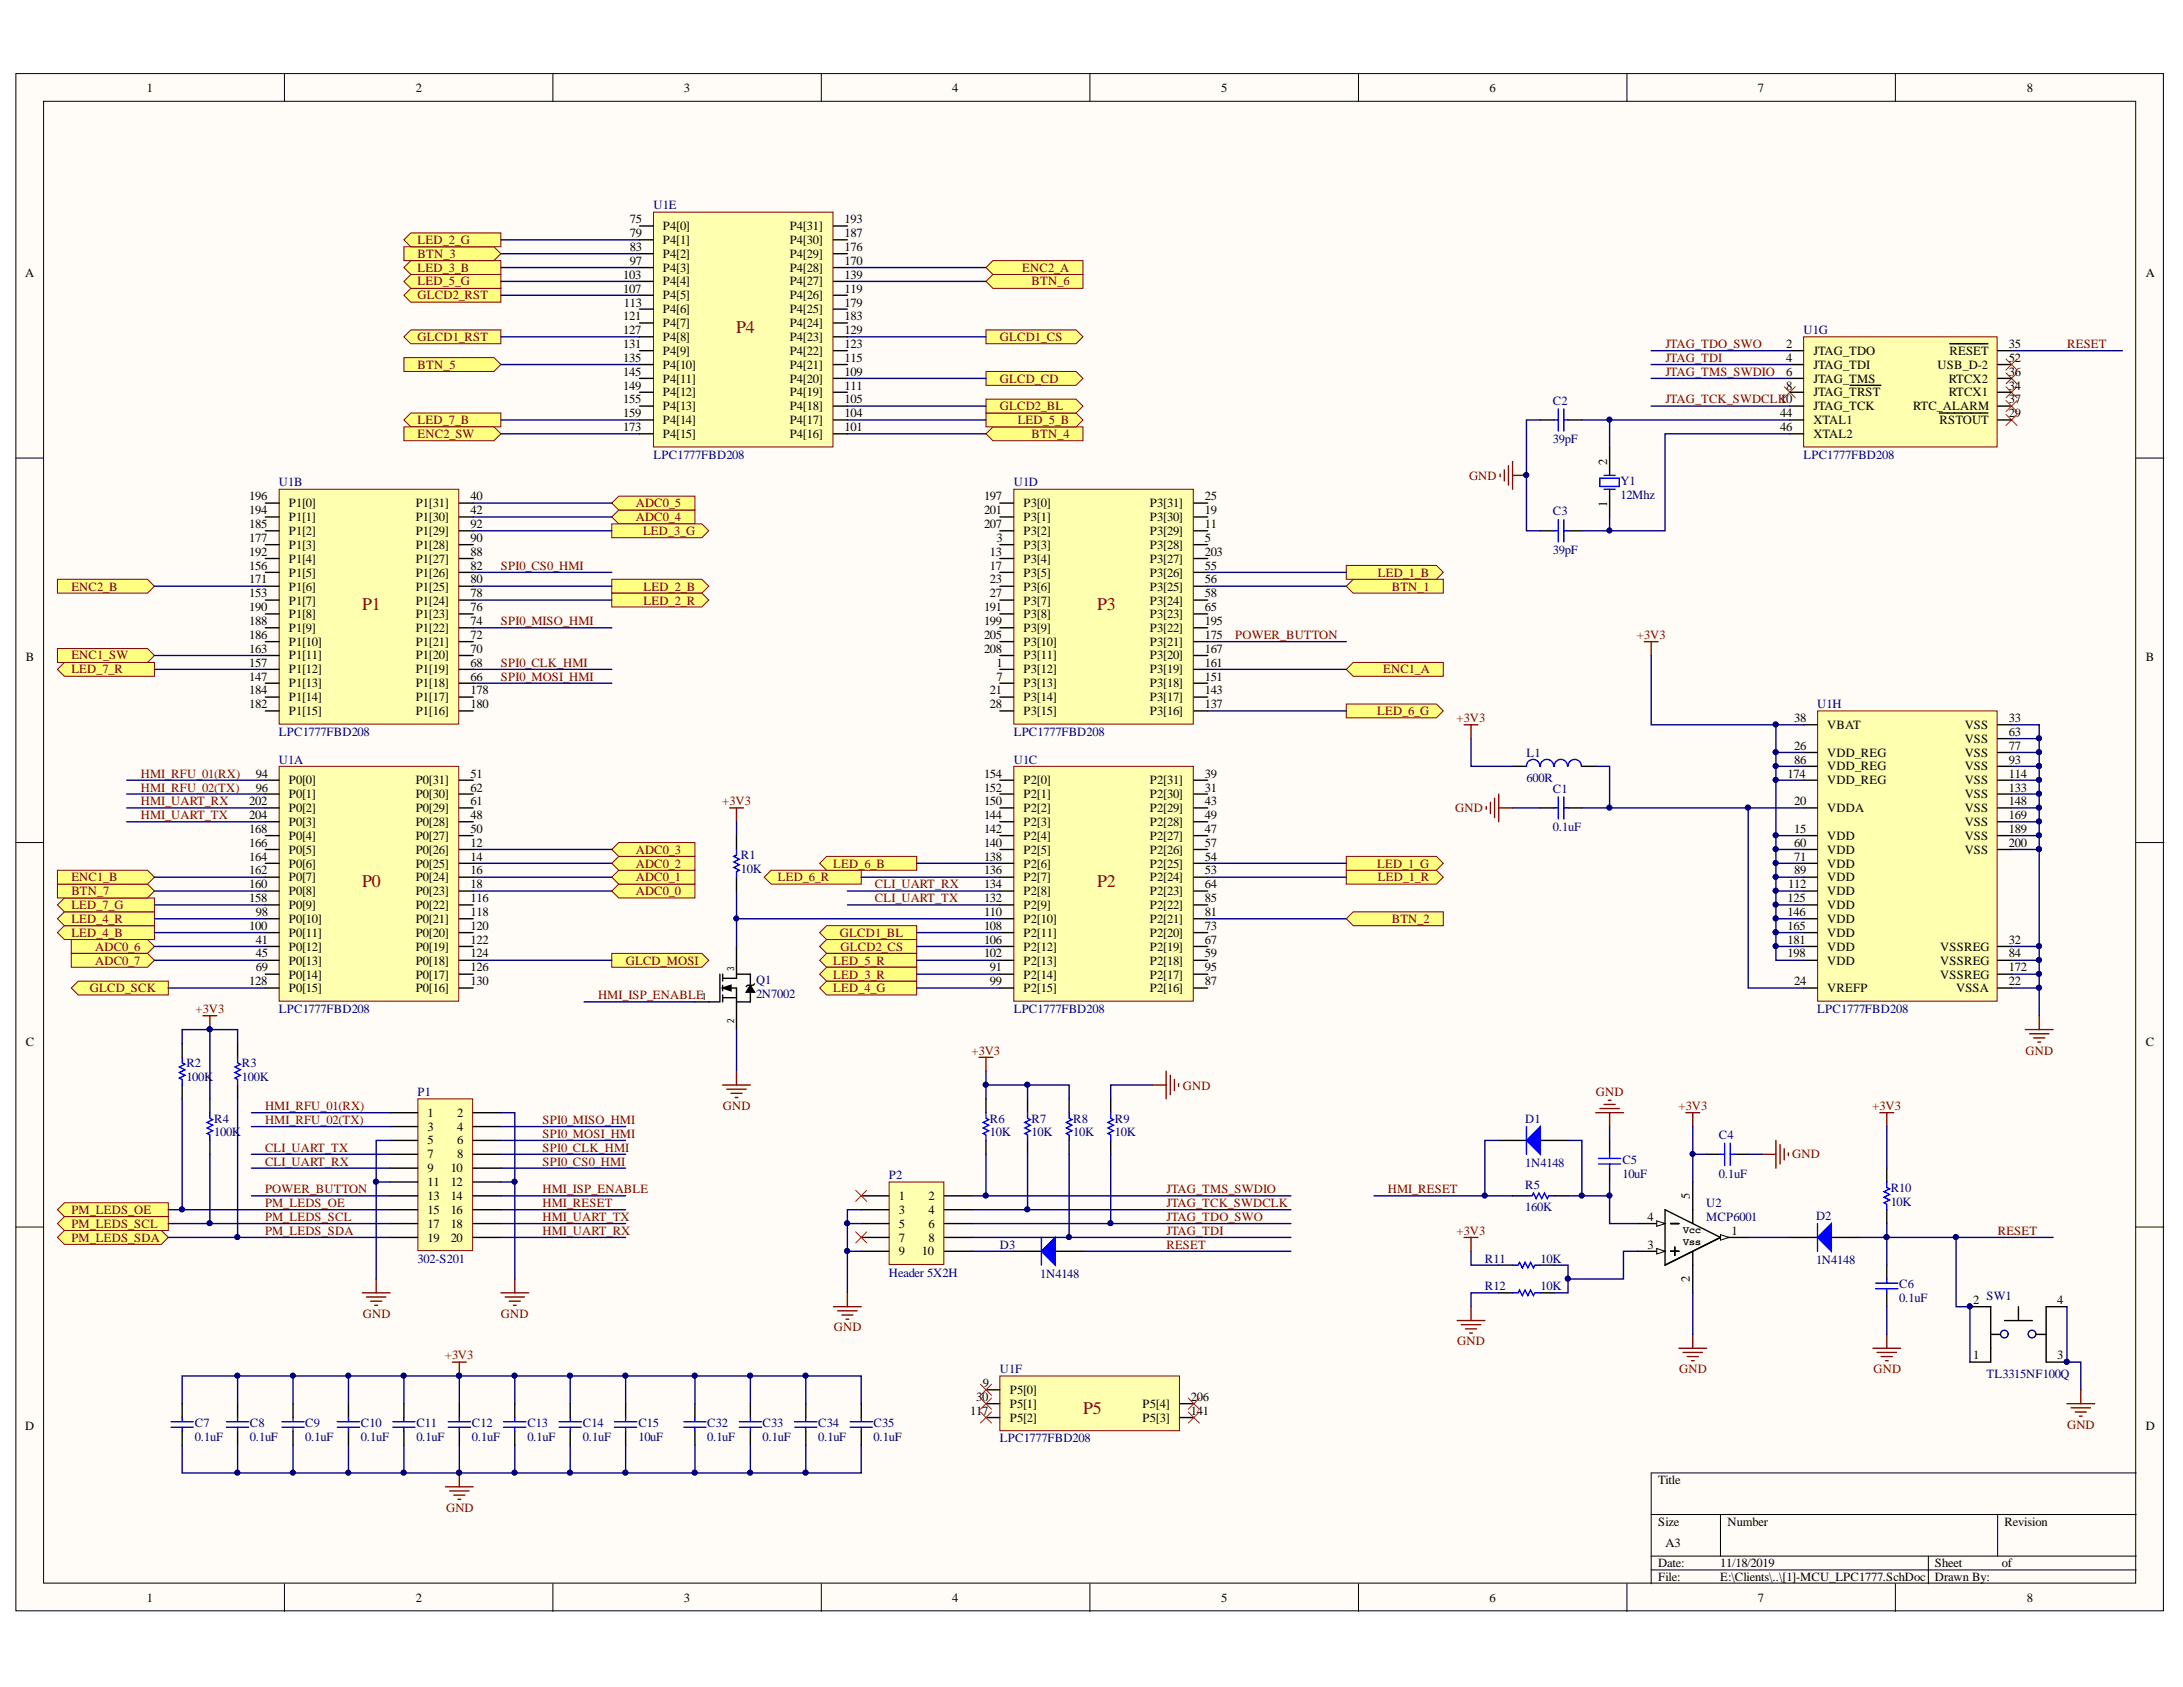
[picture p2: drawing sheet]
<svg xmlns="http://www.w3.org/2000/svg" width="279mm" height="216mm" viewBox="0 0 279 216" stroke-linecap="round" stroke-linejoin="round" font-family="sans-serif">
<defs><g id="words">
<g font-size="2.3" fill="#980000">
<text x="94.2" y="42.6">P4</text>
<text x="46.4" y="78.1">P1</text>
<text x="140.4" y="78.1">P3</text>
<text x="46.4" y="113.6">P0</text>
<text x="140.4" y="113.6">P2</text>
<text x="138.6" y="181">P5</text>
</g>
<g font-size="1.6">
<text x="18.8" y="11.8">1</text>
<text x="53.2" y="11.8">2</text>
<text x="87.5" y="11.8">3</text>
<text x="121.9" y="11.8">4</text>
<text x="156.3" y="11.8">5</text>
<text x="190.6" y="11.8">6</text>
<text x="225" y="11.8">7</text>
<text x="259.4" y="11.8">8</text>
<text x="80.6" y="28.6">75</text>
<text x="84.8" y="29.4">P4[0]</text>
<text x="101.1" y="29.4">P4[31]</text>
<text x="108.1" y="28.6">193</text>
<text x="3.2" y="35.4">A</text>
<text x="79.8" y="35.7">103</text>
<text x="80.6" y="30.4">79</text>
<text x="80.6" y="32.1">83</text>
<text x="80.6" y="33.9">97</text>
<text x="84.8" y="31.2">P4[1]</text>
<text x="84.8" y="33">P4[2]</text>
<text x="84.8" y="34.8">P4[3]</text>
<text x="101.1" y="34.8">P4[28]</text>
<text x="101.1" y="33">P4[29]</text>
<text x="101.1" y="31.2">P4[30]</text>
<text x="108.1" y="35.7">139</text>
<text x="108.1" y="33.9">170</text>
<text x="108.1" y="32.1">176</text>
<text x="108.1" y="30.4">187</text>
<text x="274.6" y="35.4">A</text>
<text x="79.8" y="37.5">107</text>
<text x="79.8" y="41">121</text>
<text x="79.8" y="39.2">113</text>
<text x="84.8" y="36.5">P4[4]</text>
<text x="84.8" y="38.3">P4[5]</text>
<text x="84.8" y="40.1">P4[6]</text>
<text x="84.8" y="41.9">P4[7]</text>
<text x="101.1" y="41.9">P4[24]</text>
<text x="101.1" y="40.1">P4[25]</text>
<text x="101.1" y="38.3">P4[26]</text>
<text x="101.1" y="36.5">P4[27]</text>
<text x="108.1" y="41">183</text>
<text x="108.1" y="39.2">179</text>
<text x="108.1" y="37.5">119</text>
<text x="79.8" y="42.8">127</text>
<text x="79.8" y="44.6">131</text>
<text x="79.8" y="46.3">135</text>
<text x="84.8" y="43.6">P4[8]</text>
<text x="84.8" y="45.4">P4[9]</text>
<text x="84.8" y="47.2">P4[10]</text>
<text x="101.1" y="47.2">P4[21]</text>
<text x="101.1" y="45.4">P4[22]</text>
<text x="101.1" y="43.6">P4[23]</text>
<text x="108.1" y="46.3">115</text>
<text x="108.1" y="44.6">123</text>
<text x="108.1" y="42.8">129</text>
<text x="228.6" y="44.6">2</text>
<text x="228.6" y="46.3">4</text>
<text x="232.1" y="45.4">JTAG_TDO</text>
<text x="232.1" y="47.2">JTAG_TDI</text>
<text x="248" y="47.2">USB_D-2</text>
<text x="249.5" y="45.4">RESET</text>
<text x="257.1" y="44.6">35</text>
<text x="257.1" y="46.3">52</text>
<text x="79.8" y="48.1">145</text>
<text x="79.8" y="49.9">149</text>
<text x="79.8" y="51.6">155</text>
<text x="79.8" y="53.4">159</text>
<text x="84.8" y="49">P4[11]</text>
<text x="84.8" y="50.7">P4[12]</text>
<text x="84.8" y="52.5">P4[13]</text>
<text x="101.1" y="52.5">P4[18]</text>
<text x="101.1" y="50.7">P4[19]</text>
<text x="101.1" y="49">P4[20]</text>
<text x="108.1" y="53.4">104</text>
<text x="108.1" y="51.6">105</text>
<text x="108.1" y="49.9">111</text>
<text x="108.1" y="48.1">109</text>
<text x="227.9" y="51.6">10</text>
<text x="227.9" y="53.4">44</text>
<text x="228.6" y="48.1">6</text>
<text x="228.6" y="49.9">8</text>
<text x="232.1" y="49">JTAG_TMS</text>
<text x="232.1" y="50.7">JTAG_TRST</text>
<text x="232.1" y="52.5">JTAG_TCK</text>
<text x="244.9" y="52.5">RTC_ALARM</text>
<text x="249.4" y="50.7">RTCX1</text>
<text x="249.4" y="49">RTCX2</text>
<text x="257.1" y="53.4">29</text>
<text x="257.1" y="51.6">37</text>
<text x="257.1" y="49.9">34</text>
<text x="257.1" y="48.1">36</text>
<text x="79.8" y="55.1">173</text>
<text x="84.8" y="54.3">P4[14]</text>
<text x="84.8" y="56.1">P4[15]</text>
<text x="101.1" y="56.1">P4[16]</text>
<text x="101.1" y="54.3">P4[17]</text>
<text x="108.1" y="55.1">101</text>
<text x="205.7" y="59.4" transform="rotate(-90 205.7 59.4)">2</text>
<text x="227.9" y="55.1">46</text>
<text x="232.1" y="54.3">XTAL1</text>
<text x="232.1" y="56.1">XTAL2</text>
<text x="248.2" y="54.3">RSTOUT</text>
<text x="31.9" y="64">196</text>
<text x="31.9" y="65.8">194</text>
<text x="37" y="64.9">P1[0]</text>
<text x="53.2" y="64.9">P1[31]</text>
<text x="60.2" y="65.8">42</text>
<text x="60.2" y="64">40</text>
<text x="125.9" y="64">197</text>
<text x="125.9" y="65.8">201</text>
<text x="131" y="64.9">P3[0]</text>
<text x="147.2" y="64.9">P3[31]</text>
<text x="154.2" y="65.8">19</text>
<text x="154.2" y="64">25</text>
<text x="205.7" y="64.9" transform="rotate(-90 205.7 64.9)">1</text>
<text x="31.9" y="67.6">185</text>
<text x="31.9" y="69.3">177</text>
<text x="31.9" y="71.1">192</text>
<text x="37" y="66.7">P1[1]</text>
<text x="37" y="68.5">P1[2]</text>
<text x="37" y="70.3">P1[3]</text>
<text x="53.2" y="70.3">P1[28]</text>
<text x="53.2" y="68.5">P1[29]</text>
<text x="53.2" y="66.7">P1[30]</text>
<text x="60.2" y="71.1">88</text>
<text x="60.2" y="69.3">90</text>
<text x="60.2" y="67.6">92</text>
<text x="125.9" y="67.6">207</text>
<text x="126.7" y="71.1">13</text>
<text x="127.5" y="69.3">3</text>
<text x="131" y="66.7">P3[1]</text>
<text x="131" y="68.5">P3[2]</text>
<text x="131" y="70.3">P3[3]</text>
<text x="147.2" y="70.3">P3[28]</text>
<text x="147.2" y="68.5">P3[29]</text>
<text x="147.2" y="66.7">P3[30]</text>
<text x="154.2" y="71.1">203</text>
<text x="154.2" y="69.3">5</text>
<text x="154.2" y="67.6">11</text>
<text x="31.9" y="72.9">156</text>
<text x="31.9" y="74.7">171</text>
<text x="31.9" y="76.4">153</text>
<text x="37" y="72">P1[4]</text>
<text x="37" y="73.8">P1[5]</text>
<text x="37" y="75.6">P1[6]</text>
<text x="37" y="77.4">P1[7]</text>
<text x="53.2" y="77.4">P1[24]</text>
<text x="53.2" y="75.6">P1[25]</text>
<text x="53.2" y="73.8">P1[26]</text>
<text x="53.2" y="72">P1[27]</text>
<text x="60.2" y="76.4">78</text>
<text x="60.2" y="74.7">80</text>
<text x="60.2" y="72.9">82</text>
<text x="126.7" y="72.9">17</text>
<text x="126.7" y="74.7">23</text>
<text x="126.7" y="76.4">27</text>
<text x="131" y="72">P3[4]</text>
<text x="131" y="73.8">P3[5]</text>
<text x="131" y="75.6">P3[6]</text>
<text x="131" y="77.4">P3[7]</text>
<text x="147.2" y="77.4">P3[24]</text>
<text x="147.2" y="75.6">P3[25]</text>
<text x="147.2" y="73.8">P3[26]</text>
<text x="147.2" y="72">P3[27]</text>
<text x="154.2" y="76.4">58</text>
<text x="154.2" y="74.7">56</text>
<text x="154.2" y="72.9">55</text>
<text x="31.9" y="78.2">190</text>
<text x="31.9" y="80">188</text>
<text x="31.9" y="81.8">186</text>
<text x="31.9" y="83.5">163</text>
<text x="37" y="79.2">P1[8]</text>
<text x="37" y="80.8">P1[9]</text>
<text x="37" y="82.6">P1[10]</text>
<text x="53.2" y="82.6">P1[21]</text>
<text x="53.2" y="80.8">P1[22]</text>
<text x="53.2" y="79.2">P1[23]</text>
<text x="60.2" y="83.5">70</text>
<text x="60.2" y="81.8">72</text>
<text x="60.2" y="80">74</text>
<text x="60.2" y="78.2">76</text>
<text x="125.9" y="78.2">191</text>
<text x="125.9" y="80">199</text>
<text x="125.9" y="81.8">205</text>
<text x="125.9" y="83.5">208</text>
<text x="131" y="79.2">P3[8]</text>
<text x="131" y="80.8">P3[9]</text>
<text x="131" y="82.6">P3[10]</text>
<text x="147.2" y="82.6">P3[21]</text>
<text x="147.2" y="80.8">P3[22]</text>
<text x="147.2" y="79.2">P3[23]</text>
<text x="154.2" y="83.5">167</text>
<text x="154.2" y="81.8">175</text>
<text x="154.2" y="80">195</text>
<text x="154.2" y="78.2">65</text>
<text x="3.3" y="84.6">B</text>
<text x="31.9" y="85.3">157</text>
<text x="31.9" y="87.1">147</text>
<text x="31.9" y="88.9">184</text>
<text x="37" y="84.4">P1[11]</text>
<text x="37" y="86.2">P1[12]</text>
<text x="37" y="87.9">P1[13]</text>
<text x="37" y="89.7">P1[14]</text>
<text x="53.2" y="89.7">P1[17]</text>
<text x="53.2" y="87.9">P1[18]</text>
<text x="53.2" y="86.2">P1[19]</text>
<text x="53.2" y="84.4">P1[20]</text>
<text x="60.2" y="88.9">178</text>
<text x="60.2" y="87.1">66</text>
<text x="60.2" y="85.3">68</text>
<text x="126.7" y="88.9">21</text>
<text x="127.5" y="85.3">1</text>
<text x="127.5" y="87.1">7</text>
<text x="131" y="84.4">P3[11]</text>
<text x="131" y="86.2">P3[12]</text>
<text x="131" y="87.9">P3[13]</text>
<text x="131" y="89.7">P3[14]</text>
<text x="147.2" y="89.7">P3[17]</text>
<text x="147.2" y="87.9">P3[18]</text>
<text x="147.2" y="86.2">P3[19]</text>
<text x="147.2" y="84.4">P3[20]</text>
<text x="154.2" y="88.9">143</text>
<text x="154.2" y="87.1">151</text>
<text x="154.2" y="85.3">161</text>
<text x="274.6" y="84.6">B</text>
<text x="31.9" y="90.7">182</text>
<text x="37" y="91.5">P1[15]</text>
<text x="53.2" y="91.5">P1[16]</text>
<text x="60.2" y="90.7">180</text>
<text x="126.7" y="90.7">28</text>
<text x="131" y="91.5">P3[15]</text>
<text x="147.2" y="91.5">P3[16]</text>
<text x="154.2" y="90.7">137</text>
<text x="229.6" y="92.4">38</text>
<text x="229.6" y="96">26</text>
<text x="233.9" y="93.3">VBAT</text>
<text x="251.5" y="93.3">VSS</text>
<text x="251.5" y="95">VSS</text>
<text x="257.1" y="92.4">33</text>
<text x="257.1" y="94.2">63</text>
<text x="257.1" y="96">77</text>
<text x="32.7" y="99.5">94</text>
<text x="32.7" y="101.3">96</text>
<text x="37" y="100.4">P0[0]</text>
<text x="53.2" y="100.4">P0[31]</text>
<text x="60.2" y="101.3">62</text>
<text x="60.2" y="99.5">51</text>
<text x="125.9" y="99.5">154</text>
<text x="125.9" y="101.3">152</text>
<text x="131" y="100.4">P2[0]</text>
<text x="147.2" y="100.4">P2[31]</text>
<text x="154.2" y="101.3">31</text>
<text x="154.2" y="99.5">39</text>
<text x="228.8" y="99.5">174</text>
<text x="229.6" y="97.8">86</text>
<text x="233.9" y="96.8">VDD_REG</text>
<text x="233.9" y="98.6">VDD_REG</text>
<text x="233.9" y="100.4">VDD_REG</text>
<text x="251.5" y="96.8">VSS</text>
<text x="251.5" y="98.6">VSS</text>
<text x="251.5" y="100.4">VSS</text>
<text x="257.1" y="97.8">93</text>
<text x="257.1" y="99.5">114</text>
<text x="257.1" y="101.3">133</text>
<text x="31.9" y="103.1">202</text>
<text x="31.9" y="104.9">204</text>
<text x="31.9" y="106.6">168</text>
<text x="37" y="102.2">P0[1]</text>
<text x="37" y="103.9">P0[2]</text>
<text x="37" y="105.7">P0[3]</text>
<text x="37" y="107.5">P0[4]</text>
<text x="53.2" y="107.5">P0[27]</text>
<text x="53.2" y="105.7">P0[28]</text>
<text x="53.2" y="103.9">P0[29]</text>
<text x="53.2" y="102.2">P0[30]</text>
<text x="60.2" y="106.6">50</text>
<text x="60.2" y="104.9">48</text>
<text x="60.2" y="103.1">61</text>
<text x="125.9" y="103.1">150</text>
<text x="125.9" y="104.9">144</text>
<text x="125.9" y="106.6">142</text>
<text x="131" y="102.2">P2[1]</text>
<text x="131" y="103.9">P2[2]</text>
<text x="131" y="105.7">P2[3]</text>
<text x="131" y="107.5">P2[4]</text>
<text x="147.2" y="107.5">P2[27]</text>
<text x="147.2" y="105.7">P2[28]</text>
<text x="147.2" y="103.9">P2[29]</text>
<text x="147.2" y="102.2">P2[30]</text>
<text x="154.2" y="106.6">47</text>
<text x="154.2" y="104.9">49</text>
<text x="154.2" y="103.1">43</text>
<text x="229.6" y="103.1">20</text>
<text x="229.6" y="106.6">15</text>
<text x="233.9" y="103.9">VDDA</text>
<text x="233.9" y="107.5">VDD</text>
<text x="251.5" y="102.2">VSS</text>
<text x="251.5" y="103.9">VSS</text>
<text x="251.5" y="105.7">VSS</text>
<text x="251.5" y="107.5">VSS</text>
<text x="257.1" y="103.1">148</text>
<text x="257.1" y="104.9">169</text>
<text x="257.1" y="106.6">189</text>
<text x="31.9" y="108.4">166</text>
<text x="31.9" y="110.2">164</text>
<text x="31.9" y="111.9">162</text>
<text x="31.9" y="113.7">160</text>
<text x="37" y="109.3">P0[5]</text>
<text x="37" y="111">P0[6]</text>
<text x="37" y="112.8">P0[7]</text>
<text x="53.2" y="112.8">P0[24]</text>
<text x="53.2" y="111">P0[25]</text>
<text x="53.2" y="109.3">P0[26]</text>
<text x="60.2" y="113.7">18</text>
<text x="60.2" y="111.9">16</text>
<text x="60.2" y="110.2">14</text>
<text x="60.2" y="108.4">12</text>
<text x="125.9" y="108.4">140</text>
<text x="125.9" y="110.2">138</text>
<text x="125.9" y="111.9">136</text>
<text x="125.9" y="113.7">134</text>
<text x="131" y="109.3">P2[5]</text>
<text x="131" y="111">P2[6]</text>
<text x="131" y="112.8">P2[7]</text>
<text x="147.2" y="112.8">P2[24]</text>
<text x="147.2" y="111">P2[25]</text>
<text x="147.2" y="109.3">P2[26]</text>
<text x="154.2" y="113.7">64</text>
<text x="154.2" y="111.9">53</text>
<text x="154.2" y="110.2">54</text>
<text x="154.2" y="108.4">57</text>
<text x="228.9" y="113.7">112</text>
<text x="229.6" y="108.4">60</text>
<text x="229.6" y="110.2">71</text>
<text x="229.6" y="111.9">89</text>
<text x="233.9" y="109.3">VDD</text>
<text x="233.9" y="111">VDD</text>
<text x="233.9" y="112.8">VDD</text>
<text x="251.5" y="109.3">VSS</text>
<text x="257.1" y="108.4">200</text>
<text x="31.9" y="115.4">158</text>
<text x="31.9" y="119">100</text>
<text x="32.7" y="117.2">98</text>
<text x="37" y="114.6">P0[8]</text>
<text x="37" y="116.4">P0[9]</text>
<text x="37" y="118.1">P0[10]</text>
<text x="37" y="119.9">P0[11]</text>
<text x="53.2" y="119.9">P0[20]</text>
<text x="53.2" y="118.1">P0[21]</text>
<text x="53.2" y="116.4">P0[22]</text>
<text x="53.2" y="114.6">P0[23]</text>
<text x="60.2" y="119">120</text>
<text x="60.2" y="117.2">118</text>
<text x="60.2" y="115.4">116</text>
<text x="125.9" y="115.4">132</text>
<text x="125.9" y="117.2">110</text>
<text x="125.9" y="119">108</text>
<text x="131" y="114.6">P2[8]</text>
<text x="131" y="116.4">P2[9]</text>
<text x="131" y="118.1">P2[10]</text>
<text x="131" y="119.9">P2[11]</text>
<text x="147.2" y="119.9">P2[20]</text>
<text x="147.2" y="118.1">P2[21]</text>
<text x="147.2" y="116.4">P2[22]</text>
<text x="147.2" y="114.6">P2[23]</text>
<text x="154.2" y="119">73</text>
<text x="154.2" y="117.2">81</text>
<text x="154.2" y="115.4">85</text>
<text x="228.8" y="115.4">125</text>
<text x="228.8" y="117.2">146</text>
<text x="228.8" y="119">165</text>
<text x="233.9" y="114.6">VDD</text>
<text x="233.9" y="116.4">VDD</text>
<text x="233.9" y="118.1">VDD</text>
<text x="233.9" y="119.9">VDD</text>
<text x="32.7" y="120.8">41</text>
<text x="32.7" y="122.5">45</text>
<text x="32.7" y="124.3">69</text>
<text x="37" y="121.7">P0[12]</text>
<text x="37" y="123.5">P0[13]</text>
<text x="37" y="125.2">P0[14]</text>
<text x="53.2" y="125.2">P0[17]</text>
<text x="53.2" y="123.5">P0[18]</text>
<text x="53.2" y="121.7">P0[19]</text>
<text x="60.2" y="124.3">126</text>
<text x="60.2" y="122.5">124</text>
<text x="60.2" y="120.8">122</text>
<text x="125.9" y="120.8">106</text>
<text x="125.9" y="122.5">102</text>
<text x="126.7" y="124.3">91</text>
<text x="131" y="121.7">P2[12]</text>
<text x="131" y="123.5">P2[13]</text>
<text x="131" y="125.2">P2[14]</text>
<text x="147.2" y="125.2">P2[17]</text>
<text x="147.2" y="123.5">P2[18]</text>
<text x="147.2" y="121.7">P2[19]</text>
<text x="154.2" y="124.3">95</text>
<text x="154.2" y="122.5">59</text>
<text x="154.2" y="120.8">67</text>
<text x="228.8" y="120.8">181</text>
<text x="228.8" y="122.5">198</text>
<text x="233.9" y="121.7">VDD</text>
<text x="233.9" y="123.5">VDD</text>
<text x="248.3" y="121.7">VSSREG</text>
<text x="248.3" y="123.5">VSSREG</text>
<text x="248.3" y="125.2">VSSREG</text>
<text x="257.1" y="120.8">32</text>
<text x="257.1" y="122.5">84</text>
<text x="257.1" y="124.3">172</text>
<text x="31.9" y="126.1">128</text>
<text x="37" y="127">P0[15]</text>
<text x="53.2" y="127">P0[16]</text>
<text x="60.2" y="126.1">130</text>
<text x="126.7" y="126.1">99</text>
<text x="131" y="127">P2[15]</text>
<text x="147.2" y="127">P2[16]</text>
<text x="154.2" y="126.1">87</text>
<text x="229.6" y="126.1">24</text>
<text x="233.9" y="127">VREFP</text>
<text x="250.4" y="127">VSSA</text>
<text x="257.1" y="126.1">22</text>
<text x="3.3" y="133.9">C</text>
<text x="274.6" y="133.9">C</text>
<text x="54.7" y="142.9">1</text>
<text x="58.5" y="142.9">2</text>
<text x="54.7" y="144.7">3</text>
<text x="54.7" y="146.5">5</text>
<text x="54.7" y="148.2">7</text>
<text x="58.5" y="144.7">4</text>
<text x="58.5" y="146.5">6</text>
<text x="58.5" y="148.2">8</text>
<text x="54.7" y="150">9</text>
<text x="54.7" y="151.8">11</text>
<text x="54.7" y="153.6">13</text>
<text x="54.7" y="155.3">15</text>
<text x="57.7" y="150">10</text>
<text x="57.7" y="151.8">12</text>
<text x="57.7" y="153.6">14</text>
<text x="57.7" y="155.3">16</text>
<text x="115" y="153.6">1</text>
<text x="115" y="155.3">3</text>
<text x="118.8" y="153.6">2</text>
<text x="118.8" y="155.3">4</text>
<text x="216.3" y="153.4" transform="rotate(-90 216.3 153.4)">5</text>
<text x="54.7" y="157.1">17</text>
<text x="54.7" y="158.9">19</text>
<text x="57.7" y="157.1">18</text>
<text x="57.7" y="158.9">20</text>
<text x="115" y="157.1">5</text>
<text x="115" y="158.9">7</text>
<text x="115" y="160.7">9</text>
<text x="118" y="160.7">10</text>
<text x="118.8" y="157.1">6</text>
<text x="118.8" y="158.9">8</text>
<text x="210.9" y="156.3">4</text>
<text x="210.9" y="159.8">3</text>
<text x="221.6" y="158">1</text>
<text x="216.3" y="164.1" transform="rotate(-90 216.3 164.1)">2</text>
<text x="252.6" y="166.9">2</text>
<text x="263.3" y="166.9">4</text>
<text x="252.6" y="173.9">1</text>
<text x="263.3" y="173.9">3</text>
<text x="124.9" y="179.3">30</text>
<text x="125.8" y="177.5">9</text>
<text x="129.2" y="178.4">P5[0]</text>
<text x="152.4" y="179.3">206</text>
<text x="3.2" y="183.1">D</text>
<text x="124.2" y="181">117</text>
<text x="129.2" y="180.2">P5[1]</text>
<text x="129.2" y="182">P5[2]</text>
<text x="146.2" y="182">P5[3]</text>
<text x="146.2" y="180.2">P5[4]</text>
<text x="152.4" y="181">141</text>
<text x="274.6" y="183.1">D</text>
<text x="212.2" y="189.9">Title</text>
<text x="212.2" y="195.2">Size</text>
<text x="213.1" y="198">A3</text>
<text x="221.1" y="195.2">Number</text>
<text x="256.5" y="195.2">Revision</text>
<text x="212.2" y="200.6">Date:</text>
<text x="212.2" y="202.4">File:</text>
<text x="220.2" y="200.6">11/18/2019</text>
<text x="220.2" y="202.4">E:\Clients\..\[1]-MCU_LPC1777.SchDoc</text>
<text x="247.7" y="200.6">Sheet</text>
<text x="247.7" y="202.4">Drawn By:</text>
<text x="256.2" y="200.6">of</text>
<text x="18.8" y="205">1</text>
<text x="53.2" y="205">2</text>
<text x="87.5" y="205">3</text>
<text x="121.9" y="205">4</text>
<text x="156.3" y="205">5</text>
<text x="190.6" y="205">6</text>
<text x="225" y="205">7</text>
<text x="259.4" y="205">8</text>
</g>
<g font-size="1.6" fill="#000080">
<text x="83.7" y="26.8">U1E</text>
<text x="230.8" y="42.8">U1G</text>
<text x="198.8" y="51.8">C2</text>
<text x="83.7" y="58.7">LPC1777FBD208</text>
<text x="198.8" y="56.7">39pF</text>
<text x="230.8" y="58.7">LPC1777FBD208</text>
<text x="35.7" y="62.2">U1B</text>
<text x="129.7" y="62.2">U1D</text>
<text x="198.8" y="66">C3</text>
<text x="207.4" y="62.1">Y1</text>
<text x="207.4" y="63.8">12Mhz</text>
<text x="198.8" y="70.9">39pF</text>
<text x="35.7" y="94.2">LPC1777FBD208</text>
<text x="129.7" y="94.2">LPC1777FBD208</text>
<text x="232.6" y="90.7">U1H</text>
<text x="35.7" y="97.8">U1A</text>
<text x="129.7" y="97.8">U1C</text>
<text x="195.4" y="96.8">L1</text>
<text x="195.4" y="100">600R</text>
<text x="198.8" y="101.5">C1</text>
<text x="198.8" y="106.4">0.1uF</text>
<text x="94.8" y="109.9">R1</text>
<text x="94.8" y="111.7">10K</text>
<text x="96.8" y="125.9">Q1</text>
<text x="35.7" y="129.6">LPC1777FBD208</text>
<text x="96.8" y="127.7">2N7002</text>
<text x="129.7" y="129.6">LPC1777FBD208</text>
<text x="232.6" y="129.6">LPC1777FBD208</text>
<text x="23.9" y="136.6">R2</text>
<text x="31" y="136.6">R3</text>
<text x="23.9" y="138.3">100K</text>
<text x="27.4" y="143.7">R4</text>
<text x="31" y="138.3">100K</text>
<text x="53.5" y="140.3">P1</text>
<text x="126.7" y="143.7">R6</text>
<text x="132" y="143.7">R7</text>
<text x="137.4" y="143.7">R8</text>
<text x="142.7" y="143.7">R9</text>
<text x="195.2" y="143.7">D1</text>
<text x="27.4" y="145.4">100K</text>
<text x="126.7" y="145.4">10K</text>
<text x="132" y="145.4">10K</text>
<text x="137.4" y="145.4">10K</text>
<text x="142.7" y="145.4">10K</text>
<text x="195.2" y="149.3">1N4148</text>
<text x="207.6" y="149">C5</text>
<text x="220" y="145.8">C4</text>
<text x="113.8" y="150.9">P2</text>
<text x="195.2" y="152.2">R5</text>
<text x="195.2" y="155">160K</text>
<text x="207.6" y="150.8">10uF</text>
<text x="218.4" y="154.5">U2</text>
<text x="220" y="150.8">0.1uF</text>
<text x="242" y="152.5">R10</text>
<text x="242" y="154.3">10K</text>
<text x="53.5" y="161.6">302-S201</text>
<text x="128" y="159.8">D3</text>
<text x="190.1" y="161.6">R11</text>
<text x="197.2" y="161.6">10K</text>
<text x="218.4" y="156.3">MCP6001</text>
<text x="232.4" y="156.1">D2</text>
<text x="232.4" y="161.8">1N4148</text>
<text x="113.8" y="163.4">Header 5X2H</text>
<text x="133.1" y="163.5">1N4148</text>
<text x="190.1" y="165.1">R12</text>
<text x="197.2" y="165.1">10K</text>
<text x="243.1" y="164.9">C6</text>
<text x="243.1" y="166.7">0.1uF</text>
<text x="254.3" y="166.3">SW1</text>
<text x="128" y="175.7">U1F</text>
<text x="254.3" y="176.3">TL3315NF100Q</text>
<text x="25" y="182.6">C7</text>
<text x="25" y="184.4">0.1uF</text>
<text x="32" y="182.6">C8</text>
<text x="32" y="184.4">0.1uF</text>
<text x="39.1" y="182.6">C9</text>
<text x="39.1" y="184.4">0.1uF</text>
<text x="46.2" y="182.6">C10</text>
<text x="46.2" y="184.4">0.1uF</text>
<text x="53.3" y="182.6">C11</text>
<text x="53.3" y="184.4">0.1uF</text>
<text x="60.4" y="182.6">C12</text>
<text x="60.4" y="184.4">0.1uF</text>
<text x="67.5" y="182.6">C13</text>
<text x="67.5" y="184.4">0.1uF</text>
<text x="74.6" y="182.6">C14</text>
<text x="74.6" y="184.4">0.1uF</text>
<text x="81.7" y="182.6">C15</text>
<text x="81.7" y="184.4">10uF</text>
<text x="90.5" y="182.6">C32</text>
<text x="90.5" y="184.4">0.1uF</text>
<text x="97.6" y="182.6">C33</text>
<text x="97.6" y="184.4">0.1uF</text>
<text x="104.7" y="182.6">C34</text>
<text x="104.7" y="184.4">0.1uF</text>
<text x="111.8" y="182.6">C35</text>
<text x="111.8" y="184.4">0.1uF</text>
<text x="128" y="184.6">LPC1777FBD208</text>
</g>
<g font-size="1.6" fill="#800000">
<text x="53.5" y="34.8">LED_3_B</text>
<text x="53.5" y="33">BTN_3</text>
<text x="53.5" y="31.2">LED_2_G</text>
<text x="130.8" y="34.8">ENC2_A</text>
<text x="53.5" y="38.3">GLCD2_RST</text>
<text x="53.5" y="36.5">LED_5_G</text>
<text x="132" y="36.5">BTN_6</text>
<text x="53.5" y="43.6">GLCD1_RST</text>
<text x="53.5" y="47.2">BTN_5</text>
<text x="128" y="43.6">GLCD1_CS</text>
<text x="213.1" y="44.6">JTAG_TDO_SWO</text>
<text x="213.1" y="46.3">JTAG_TDI</text>
<text x="264.6" y="44.6">RESET</text>
<text x="128" y="49">GLCD_CD</text>
<text x="128" y="52.5">GLCD2_BL</text>
<text x="213.1" y="48.1">JTAG_TMS_SWDIO</text>
<text x="213.1" y="51.6">JTAG_TCK_SWDCLK</text>
<text x="53.5" y="54.3">LED_7_B</text>
<text x="53.5" y="56.1">ENC2_SW</text>
<text x="130.3" y="54.3">LED_5_B</text>
<text x="132" y="56.1">BTN_4</text>
<text x="81.4" y="64.9">ADC0_5</text>
<text x="188" y="61.4">GND</text>
<text x="81.4" y="66.7">ADC0_4</text>
<text x="82.3" y="68.5">LED_3_G</text>
<text x="9.1" y="75.6">ENC2_B</text>
<text x="64.1" y="72.9">SPI0_CS0_HMI</text>
<text x="82.4" y="75.6">LED_2_B</text>
<text x="82.4" y="77.4">LED_2_R</text>
<text x="176.4" y="73.8">LED_1_B</text>
<text x="178.1" y="75.6">BTN_1</text>
<text x="64.1" y="80">SPI0_MISO_HMI</text>
<text x="158.1" y="81.8">POWER_BUTTON</text>
<text x="209.5" y="81.8">+3V3</text>
<text x="9.1" y="86.2">LED_7_R</text>
<text x="9.1" y="84.4">ENC1_SW</text>
<text x="64.1" y="85.3">SPI0_CLK_HMI</text>
<text x="64.1" y="87.1">SPI0_MOSI_HMI</text>
<text x="177" y="86.2">ENC1_A</text>
<text x="176.3" y="91.5">LED_6_G</text>
<text x="186.4" y="92.4">+3V3</text>
<text x="18" y="101.3">HMI_RFU_02(TX)</text>
<text x="18" y="99.5">HMI_RFU_01(RX)</text>
<text x="18" y="104.9">HMI_UART_TX</text>
<text x="18" y="103.1">HMI_UART_RX</text>
<text x="92.4" y="103.1">+3V3</text>
<text x="186.2" y="103.9">GND</text>
<text x="9.1" y="112.8">ENC1_B</text>
<text x="81.4" y="112.8">ADC0_1</text>
<text x="81.4" y="111">ADC0_2</text>
<text x="81.4" y="109.3">ADC0_3</text>
<text x="99.6" y="112.8">LED_6_R</text>
<text x="106.7" y="111">LED_6_B</text>
<text x="112" y="113.7">CLI_UART_RX</text>
<text x="176.3" y="111">LED_1_G</text>
<text x="176.4" y="112.8">LED_1_R</text>
<text x="9.1" y="119.9">LED_4_B</text>
<text x="9.1" y="118.1">LED_4_R</text>
<text x="9.1" y="116.4">LED_7_G</text>
<text x="9.1" y="114.6">BTN_7</text>
<text x="81.4" y="114.6">ADC0_0</text>
<text x="107.5" y="119.9">GLCD1_BL</text>
<text x="112" y="115.4">CLI_UART_TX</text>
<text x="178.1" y="118.1">BTN_2</text>
<text x="12.2" y="121.7">ADC0_6</text>
<text x="12.2" y="123.5">ADC0_7</text>
<text x="80.1" y="123.5">GLCD_MOSI</text>
<text x="106.7" y="123.5">LED_5_R</text>
<text x="106.7" y="125.2">LED_3_R</text>
<text x="107.6" y="121.7">GLCD2_CS</text>
<text x="11.5" y="127">GLCD_SCK</text>
<text x="25" y="129.6">+3V3</text>
<text x="76.5" y="127.9">HMI_ISP_ENABLE</text>
<text x="106.7" y="127">LED_4_G</text>
<text x="124.3" y="135">+3V3</text>
<text x="259.2" y="135">GND</text>
<text x="33.9" y="142.1">HMI_RFU_01(RX)</text>
<text x="33.9" y="143.8">HMI_RFU_02(TX)</text>
<text x="69.4" y="143.8">SPI0_MISO_HMI</text>
<text x="92.5" y="142.1">GND</text>
<text x="151.4" y="139.4">GND</text>
<text x="204.3" y="140.3">GND</text>
<text x="214.8" y="142.1">+3V3</text>
<text x="239.6" y="142.1">+3V3</text>
<text x="33.9" y="147.4">CLI_UART_TX</text>
<text x="33.9" y="149.2">CLI_UART_RX</text>
<text x="69.4" y="145.6">SPI0_MOSI_HMI</text>
<text x="69.4" y="147.4">SPI0_CLK_HMI</text>
<text x="69.4" y="149.2">SPI0_CS0_HMI</text>
<text x="229.4" y="148.2">GND</text>
<text x="9.1" y="155.3">PM_LEDS_OE</text>
<text x="33.9" y="152.7">POWER_BUTTON</text>
<text x="33.9" y="154.5">PM_LEDS_OE</text>
<text x="69.4" y="152.7">HMI_ISP_ENABLE</text>
<text x="69.4" y="154.5">HMI_RESET</text>
<text x="149.3" y="152.7">JTAG_TMS_SWDIO</text>
<text x="149.3" y="154.5">JTAG_TCK_SWDCLK</text>
<text x="177.6" y="152.7">HMI_RESET</text>
<text x="9.1" y="157.1">PM_LEDS_SCL</text>
<text x="9.1" y="158.9">PM_LEDS_SDA</text>
<text x="33.9" y="158">PM_LEDS_SDA</text>
<text x="33.9" y="156.3">PM_LEDS_SCL</text>
<text x="69.4" y="156.3">HMI_UART_TX</text>
<text x="69.4" y="158">HMI_UART_RX</text>
<text x="149.3" y="159.8">RESET</text>
<text x="149.3" y="156.3">JTAG_TDO_SWO</text>
<text x="149.3" y="158">JTAG_TDI</text>
<text x="186.4" y="158">+3V3</text>
<text x="255.7" y="158">RESET</text>
<text x="46.4" y="168.7">GND</text>
<text x="56.9" y="173.9">+3V3</text>
<text x="64.1" y="168.7">GND</text>
<text x="106.7" y="170.4">GND</text>
<text x="186.5" y="172.2">GND</text>
<text x="214.9" y="175.7">GND</text>
<text x="239.8" y="175.7">GND</text>
<text x="264.6" y="182.8">GND</text>
<text x="57.1" y="193.5">GND</text>
</g>
<g font-size="1.3">
<text x="94" y="124.3" transform="rotate(-90 94 124.3)">3</text>
<text x="89.8" y="127.9">1</text>
<text x="94" y="130.9" transform="rotate(-90 94 130.9)">2</text>
<text x="215.4" y="157.8">Vcc</text>
<text x="215.4" y="159.4">Vss</text>
</g>
</g></defs>
<g fill="#fffcf8" stroke="#000" stroke-width=".13">
<path d="M2 9.4h274.9v196.8h-274.9z"/>
<path d="M5.6 13h267.7v189.6h-267.7z"/>
</g>
<g fill="none" stroke="#000" stroke-width=".13">
<path d="M36.4 9.4v3.6M70.8 9.4v3.6M105.1 9.4v3.6M139.5 9.4v3.6M173.9 9.4v3.6M208.2 9.4v3.6M242.6 9.4v3.6M2 58.6h3.6M273.4 58.6h3.6M2 107.8h3.6M273.4 107.8h3.6M2 157h3.6"/>
<path d="M273.4 157h3.6M211.3 193.8h62.1M211.3 199.1h62.1M220.2 193.8v5.3M246.8 199.1v3.6M255.7 193.8v5.3M273.4 188.5h-62.1v14.2M36.4 202.7v3.5M70.8 202.7v3.5M105.1 202.7v3.5M139.5 202.7v3.5M173.9 202.7v3.5"/>
<path d="M208.2 202.7v3.5M211.3 200.9h62.1M242.6 202.7v3.5"/>
</g>
<path d="M256.7 49.5l1.5 1.4M256.7 53l1.5 1.5M256.7 47.7l1.5 1.4M258.2 49.5l-1.5 1.4M258.2 53l-1.5 1.5M258.2 47.7l-1.5 1.4" fill="none" stroke="#f00" stroke-width=".13"/>
<g fill="none" stroke="#800000" stroke-width=".18">
<path d="M193.1 59.6v2.5M193.6 59.1v3.5M192 60.7v.3M192.5 60.1v1.4M193.6 60.8h1.8M187.4 92.8h1.8M188.3 92.8v1.7M210.4 82.1h1.8M211.3 82.1v1.8M57.9 174.3h1.8M58.8 174.3v1.8M57 190.3h3.6"/>
<path d="M57.5 190.8h2.5M58.1 191.3h1.4M58.6 191.9h.4M58.8 188.5v1.8"/>
</g>
<path d="M197.1 53.7h1.8M200.7 53.7h1.8M197.1 67.9h1.8M200.7 67.9h1.8M193.6 98.1h1.8M202.5 98.1h1.7M80.1 179.6v1.8M80.1 183.2v1.8" fill="none" stroke="#000" stroke-width=".18"/>
<g fill="none" stroke="#00f" stroke-width=".18">
<path d="M198.9 53.7h.5M199.4 52.3v2.9M200.2 52.3v2.9M200.2 53.7h.5M198.9 67.9h.5M199.4 66.5v2.9M200.2 66.5v2.9M200.2 67.9h.5M197.1 98.1a.85 .85 0 0 0-.9-.9 .85 .85 0 0 0-.8 .9M198.8 98.1a.85 .85 0 0 0-.8-.9 .85 .85 0 0 0-.9 .9M200.6 98.1a.84 .84 0 0 0-.8-.9 .84 .84 0 0 0-.9 .9M202.4 98.1a.85 .85 0 0 0-.9-.9 .85 .85 0 0 0-.8 .9"/>
<path d="M78.7 181.9h2.8M78.7 182.7h2.8M80.1 181.4v.5M80.1 182.7v.5"/>
</g>
<g fill="#000080" stroke="#000080" stroke-width=".13">
<circle cx="58.8" cy="176.1" r=".31"/>
<circle cx="58.8" cy="188.5" r=".31"/>
<circle cx="195.3" cy="60.8" r=".31"/>
</g>
<g fill="#ffff80" stroke="#800000" stroke-width=".13">
<path d="M126.2 47.5h11.5l.9 .9-.9 .9h-11.5z" fill-rule="evenodd"/>
<path d="M104.9 119.4l.9-.9h11.5v1.7h-11.5z" fill-rule="evenodd"/>
<path d="M104.9 121.1l.9-.9h11.5v1.8h-11.5z" fill-rule="evenodd"/>
<path d="M51.7 37.8l.9-.9h11.5v1.8h-11.5z" fill-rule="evenodd"/>
</g>
<path d="M220.2 158.4h3.5" fill="none" stroke="#000" stroke-width=".18"/>
<path d="M220.2 158l1.1 .4-1.1 .3z" fill="#fffcf8"/>
<path d="M220.2 158l1.1 .4-1.1 .3z" fill="none" stroke="#000" stroke-width=".13"/>
<path d="M209.6 156.6h3.5M216.7 151.3v3.5M216.7 161.9v3.6" fill="none" stroke="#000" stroke-width=".18"/>
<path d="M212 156.2l1.1 .4-1.1 .3z" fill="#fffcf8"/>
<path d="M212 156.2l1.1 .4-1.1 .3z" fill="none" stroke="#000" stroke-width=".13"/>
<path d="M209.6 160.1h3.5" fill="none" stroke="#000" stroke-width=".18"/>
<path d="M212 159.8l1.1 .3-1.1 .4z" fill="#fffcf8"/>
<path d="M212 159.8l1.1 .3-1.1 .4z" fill="none" stroke="#000" stroke-width=".13"/>
<path d="M213.1 154.8l7.1 3.6-7.1 3.5zM213.8 156.6h1.1M214.3 159.6v1.1M216.7 154.8v1.8M229.1 158.4h3.5M234.4 158.4h3.5M213.8 160.1h1.1M216.7 160.1v1.8" fill="none" stroke="#000" stroke-width=".18"/>
<path d="M232.6 158.4l1.8-1.8v3.5z" fill="#00f"/>
<path d="M232.6 158.4l1.8-1.8v3.5zM232.6 156.6v3.5" fill="none" stroke="#00f" stroke-width=".18"/>
<path d="M191.8 146h3.6M197.1 146h3.6" fill="none" stroke="#000" stroke-width=".18"/>
<path d="M195.4 146l1.7-1.8v3.5z" fill="#00f"/>
<g fill="none" stroke="#00f" stroke-width=".18">
<path d="M195.4 146l1.7-1.8v3.5zM195.4 153h.7l.2-.3 .3 .7 .4-.7 .3 .7 .4-.7 .3 .7 .2-.4h.7M195.4 144.2v3.5M204.6 149h2.8M204.6 148.3h2.8M206 147.7v.6M206 149v.5M220.2 147.7h.5M220.7 146.3v2.8M221.4 146.3v2.8M221.4 147.7h.6M241.5 151.3v.7l.3 .2-.7 .3 .7 .4-.7 .3 .7 .4-.7 .3 .4 .2v.7"/>
<path d="M193.6 161.9h.7l.2-.3 .3 .7 .4-.7 .3 .7 .4-.7 .4 .7 .1-.4h.7M193.6 165.5h.7l.2-.4 .3 .7 .4-.7 .3 .7 .4-.7 .4 .7 .1-.3h.7M240.1 164.9h2.8M240.1 164.2h2.8M241.5 163.7v.5M241.5 164.9v.6"/>
</g>
<g fill="none" stroke="#000" stroke-width=".18">
<path d="M193.6 153h1.8M198.9 153h1.8M206 146v1.7M206 149.5v1.8M218.4 147.7h1.8M222 147.7h1.7M241.5 149.5v1.8M241.5 154.8v1.8M191.8 161.9h1.8M191.8 165.5h1.8M197.1 161.9h1.8M197.1 165.5h1.8"/>
<path d="M241.5 161.9v1.8M241.5 165.5v1.7"/>
</g>
<g fill="none" stroke="#800000" stroke-width=".18">
<path d="M187.4 158.4h1.8M188.3 158.4v1.7M204.2 142.4h3.6M204.8 141.9h2.5M205.3 141.3h1.4M205.8 140.8h.4M206 142.4v1.8M215.8 142.4h1.7M216.7 142.4v1.8M225.5 147.7h1.8M227.3 146v3.5M227.8 146.5v2.5"/>
<path d="M228.4 147v1.4M228.9 147.5v.4M240.6 142.4h1.8M241.5 142.4v1.8M46.4 165.5h3.5M46.9 166h2.5M47.4 166.5h1.5M48 167.1h.3M48.1 163.7v1.8M64.1 165.5h3.6M64.6 166h2.5M65.2 166.5h1.4"/>
<path d="M65.7 167.1h.4M65.9 163.7v1.8M186.5 169h3.5M187 169.5h2.5M187.6 170.1h1.4M188.1 170.6h.4M188.3 167.2v1.8M214.9 172.5h3.5M215.4 173.1h2.5M215.9 173.6h1.5M216.5 174.1h.3M216.7 170.8v1.7"/>
<path d="M239.7 172.5h3.6M240.2 173.1h2.5M240.8 173.6h1.4M241.3 174.1h.4M241.5 170.8v1.7"/>
</g>
<g fill="#ffff80" stroke="#800000" stroke-width=".13">
<path d="M7.4 154.8l.8-.9h13.3v1.8h-13.3z" fill-rule="evenodd"/>
<path d="M7.4 156.6l.8-.9h13.3v1.8h-13.3z" fill-rule="evenodd"/>
<path d="M7.4 158.4l.8-.9h12.5l.8 .9-.8 .9h-12.5z" fill-rule="evenodd"/>
<path d="M172.3 75l.9-.9h11.5v1.8h-11.5z" fill-rule="evenodd"/>
<path d="M126.2 55.5l.9-.9h11.5v1.8h-11.5z" fill-rule="evenodd"/>
</g>
<path d="M228.4 49.5l1.4 1.4M229.8 49.5l-1.4 1.4" fill="none" stroke="#f00" stroke-width=".13"/>
<path d="M113.8 151.3h7v10.5h-7z" fill="#ffffb0" stroke="#800000" stroke-width=".13"/>
<path d="M110.2 153h3.6M110.2 154.8h3.6M110.2 156.6h3.6M110.2 158.4h3.6M120.9 153h3.5M120.9 154.8h3.5M120.9 156.6h3.5M120.9 158.4h3.5M110.2 160.1h3.6M120.9 160.1h3.5M129.7 160.1h3.6M135.1 160.1h3.5" fill="none" stroke="#000" stroke-width=".18"/>
<path d="M109.5 152.3l1.4 1.5M109.5 157.7l1.4 1.4M110.9 152.3l-1.4 1.5M110.9 157.7l-1.4 1.4" fill="none" stroke="#f00" stroke-width=".13"/>
<path d="M106.7 167.2h3.5M107.2 167.8h2.5M107.7 168.3h1.5M108.3 168.8h.3M108.5 165.5v1.7" fill="none" stroke="#800000" stroke-width=".18"/>
<path d="M133.3 160.1l1.8-1.7v3.5z" fill="#00f"/>
<path d="M94.3 108.7v.7l-.4 .2 .7 .4-.7 .3 .7 .4-.7 .3 .7 .4-.3 .2v.7M126.2 142.4v.7l.3 .2-.7 .3 .7 .4-.7 .4 .7 .3-.7 .4 .4 .1v.8M131.5 142.4v.7l.4 .2-.7 .3 .7 .4-.7 .4 .7 .3-.7 .4 .3 .1v.8M133.3 158.4v3.5M136.8 142.4v.7l.4 .2-.7 .3 .7 .4-.7 .4 .7 .3-.7 .4 .3 .1v.8M142.2 142.4v.7l.3 .2-.7 .3 .7 .4-.7 .4 .7 .3-.7 .4 .4 .1v.8M133.3 160.1l1.8-1.7v3.5z" fill="none" stroke="#00f" stroke-width=".18"/>
<g fill="none" stroke="#000" stroke-width=".18">
<path d="M94.3 106.9v1.8M94.3 112.3v1.7M92.1 124.7v3.5h-3.2M92.5 126.4l1.1-.3v.7zM92.5 126.4h1.8v5.4M92.5 127.7h1.8M92.5 124.7v.9M92.5 126.1v.7M92.5 127.3v.9M94.3 121.1v4.1h-1.8M94.3 124.7h1.7v1.4M96 126.1l.6 .9h-1.1z"/>
<path d="M96 127v1.2h-1.7M96.6 125.9l-.2 .2h-.7l-.2 .2M126.2 140.6v1.8M126.2 146v1.7M131.5 140.6v1.8M131.5 146v1.7M136.8 140.6v1.8M136.8 146v1.7M142.2 140.6v1.8M142.2 146v1.7"/>
</g>
<g fill="none" stroke="#800000" stroke-width=".18">
<path d="M93.4 103.4h1.8M94.3 103.4v1.8M190.2 103.2v.4M190.8 102.7v1.4M191.3 102.2v2.4M191.8 103.4h1.8M191.8 101.6v3.6M92.5 138.9h3.5M93 139.4h2.5M93.6 139.9h1.4M94.3 137.1v1.8M125.3 135.3h1.8"/>
<path d="M126.2 135.3v1.8M147.5 138.9h1.8M149.3 137.1v3.5M149.8 137.6v2.5M150.3 138.1v1.5M150.8 138.7v.3M94.1 140.5h.3"/>
</g>
<path d="M92.5 126.4l1.1-.3v.7zM96 126.1l.6 .9h-1.1z" fill="#000"/>
<path d="M53.5 140.6h7v19.4h-7z" fill="#ffffb0" stroke="#800000" stroke-width=".13"/>
<g fill="none" stroke="#000" stroke-width=".18">
<path d="M23.3 133.5v1.8M23.3 138.9v1.7M30.4 133.5v1.8M30.4 138.9v1.7M26.9 140.6v1.8M26.9 146v1.7M49.9 142.4h3.6M49.9 144.2h3.6M49.9 146h3.6M49.9 147.7h3.6M49.9 149.5h3.6M49.9 151.3h3.6"/>
<path d="M49.9 153h3.6M49.9 154.8h3.6M49.9 156.6h3.6M49.9 158.4h3.6M60.6 142.4h3.5M60.6 144.2h3.5M60.6 146h3.5M60.6 147.7h3.5M60.6 149.5h3.5M60.6 151.3h3.5M60.6 153h3.5M60.6 154.8h3.5"/>
<path d="M60.6 156.6h3.5M60.6 158.4h3.5M252.1 167.2h2.7v7.1h-2.7M254.8 170.8h1.2M256.6 169h3.5M258.3 167.2v1.8M260.6 170.8h1.3M264.5 167.2h-2.6v7.1h2.6"/>
</g>
<path d="M23.3 135.3v.7l.4 .2-.7 .4 .7 .3-.7 .4 .7 .3-.7 .4 .3 .1v.8M30.4 135.3v.7l.4 .2-.7 .4 .7 .3-.7 .4 .7 .3-.7 .4 .3 .1v.8M26.9 142.4v.7l.3 .2-.7 .3 .7 .4-.7 .4 .7 .3-.7 .4 .4 .1v.8" fill="none" stroke="#00f" stroke-width=".18"/>
<path d="M26 130h1.7M26.9 130v1.8M264.5 179.6h3.6M266.3 177.9v1.7M265.1 180.2h2.5M265.6 180.7h1.4M266.1 181.2h.4" fill="none" stroke="#800000" stroke-width=".18"/>
<g fill="#000080" stroke="#000080" stroke-width=".13">
<circle cx="26.8" cy="131.7" r=".31"/>
<circle cx="252.1" cy="167.2" r=".31"/>
<circle cx="264.5" cy="174.3" r=".31"/>
</g>
<g fill="none" stroke="#000080" stroke-width=".18">
<circle cx="256.5" cy="170.7" r=".49"/>
<circle cx="260.1" cy="170.7" r=".49"/>
</g>
<path d="M35.7 98.1h23v30h-23z" fill="#ffffb0" stroke="#800000" stroke-width=".13"/>
<g fill="none" stroke="#000" stroke-width=".18">
<path d="M34 99.8h1.7M58.8 99.8h1.8M34 101.6h1.7M34 103.4h1.7M34 105.2h1.7M34 106.9h1.7M34 108.7h1.7M34 110.5h1.7M34 112.3h1.7M34 114h1.7M34 115.8h1.7M34 117.6h1.7"/>
<path d="M34 119.4h1.7M58.8 101.6h1.8M58.8 103.4h1.8M58.8 105.2h1.8M58.8 106.9h1.8M58.8 108.7h1.8M58.8 110.5h1.8M58.8 112.3h1.8M58.8 114h1.8M58.8 115.8h1.8M58.8 117.6h1.8M58.8 119.4h1.8"/>
<path d="M34 121.1h1.7M34 122.9h1.7M34 124.7h1.7M34 126.4h1.7M58.8 121.1h1.8M58.8 122.9h1.8M58.8 124.7h1.8M58.8 126.4h1.8"/>
</g>
<path d="M35.7 62.6h23v30.1h-23z" fill="#ffffb0" stroke="#800000" stroke-width=".13"/>
<g fill="none" stroke="#000" stroke-width=".18">
<path d="M34 64.4h1.7M34 66.2h1.7M34 67.9h1.7M34 69.7h1.7M34 71.5h1.7M34 73.3h1.7M34 75h1.7M34 76.8h1.7M34 78.6h1.7M58.8 64.4h1.8M58.8 66.2h1.8M58.8 67.9h1.8"/>
<path d="M58.8 69.7h1.8M58.8 71.5h1.8M58.8 73.3h1.8M58.8 75h1.8M58.8 76.8h1.8M58.8 78.6h1.8M34 80.3h1.7M34 82.1h1.7M34 83.9h1.7M34 85.7h1.7M34 87.4h1.7M34 89.2h1.7"/>
<path d="M34 91h1.7M58.8 80.3h1.8M58.8 82.1h1.8M58.8 83.9h1.8M58.8 85.7h1.8M58.8 87.4h1.8M58.8 89.2h1.8M58.8 91h1.8"/>
</g>
<path d="M129.8 98.1h22.9v30h-22.9z" fill="#ffffb0" stroke="#800000" stroke-width=".13"/>
<g fill="none" stroke="#000" stroke-width=".18">
<path d="M128 99.8h1.7M152.8 99.8h1.8M128 101.6h1.7M128 103.4h1.7M128 105.2h1.7M128 106.9h1.7M128 108.7h1.7M128 110.5h1.7M128 112.3h1.7M128 114h1.7M128 115.8h1.7M128 117.6h1.7"/>
<path d="M128 119.4h1.7M152.8 101.6h1.8M152.8 103.4h1.8M152.8 105.2h1.8M152.8 106.9h1.8M152.8 108.7h1.8M152.8 110.5h1.8M152.8 112.3h1.8M152.8 114h1.8M152.8 115.8h1.8M152.8 117.6h1.8M152.8 119.4h1.8"/>
<path d="M128 121.1h1.7M128 122.9h1.7M128 124.7h1.7M128 126.4h1.7M152.8 121.1h1.8M152.8 122.9h1.8M152.8 124.7h1.8M152.8 126.4h1.8"/>
</g>
<path d="M129.8 62.6h22.9v30.1h-22.9z" fill="#ffffb0" stroke="#800000" stroke-width=".13"/>
<g fill="none" stroke="#000" stroke-width=".18">
<path d="M128 64.4h1.7M128 66.2h1.7M128 67.9h1.7M128 69.7h1.7M128 71.5h1.7M128 73.3h1.7M128 75h1.7M128 76.8h1.7M128 78.6h1.7M152.8 64.4h1.8M152.8 66.2h1.8M152.8 67.9h1.8"/>
<path d="M152.8 69.7h1.8M152.8 71.5h1.8M152.8 73.3h1.8M152.8 75h1.8M152.8 76.8h1.8M152.8 78.6h1.8M128 80.3h1.7M128 82.1h1.7M128 83.9h1.7M128 85.7h1.7M128 87.4h1.7M128 89.2h1.7"/>
<path d="M128 91h1.7M152.8 80.3h1.8M152.8 82.1h1.8M152.8 83.9h1.8M152.8 85.7h1.8M152.8 87.4h1.8M152.8 89.2h1.8M152.8 91h1.8"/>
</g>
<path d="M83.6 27.1h23v30.1h-23z" fill="#ffffb0" stroke="#800000" stroke-width=".13"/>
<g fill="none" stroke="#000" stroke-width=".18">
<path d="M81.8 28.9h1.8M81.8 30.7h1.8M81.8 32.5h1.8M81.8 34.2h1.8M81.8 36h1.8M81.8 37.8h1.8M81.8 39.6h1.8M106.7 28.9h1.8M106.7 30.7h1.8M106.7 32.5h1.8M106.7 34.2h1.8M106.7 36h1.8"/>
<path d="M106.7 37.8h1.8M106.7 39.6h1.8M81.8 41.3h1.8M81.8 43.1h1.8M81.8 44.9h1.8M81.8 46.7h1.8M81.8 48.4h1.8M81.8 50.2h1.8M81.8 52h1.8M81.8 53.7h1.8M81.8 55.5h1.8M106.7 41.3h1.8"/>
<path d="M106.7 43.1h1.8M106.7 44.9h1.8M106.7 46.7h1.8M106.7 48.4h1.8M106.7 50.2h1.8M106.7 52h1.8M106.7 53.7h1.8M106.7 55.5h1.8"/>
</g>
<path d="M128 176.1h23v7h-23z" fill="#ffffb0" stroke="#800000" stroke-width=".13"/>
<path d="M126.2 177.9h1.8M126.2 179.6h1.8M151 179.6h1.8M126.2 181.4h1.8M151 181.4h1.8" fill="none" stroke="#000" stroke-width=".18"/>
<path d="M230.8 43.1h24.8v14.1h-24.8z" fill="#ffffb0" stroke="#800000" stroke-width=".13"/>
<g fill="none" stroke="#000" stroke-width=".18">
<path d="M229.1 44.9h1.7M229.1 46.7h1.7M229.1 48.4h1.7M229.1 50.2h1.7M229.1 52h1.7M229.1 53.7h1.7M229.1 55.5h1.7M236.8 49.3h3.9M248.2 52.9h6.2M249.5 44h4.9M255.7 44.9h1.8M255.7 46.7h1.8"/>
<path d="M255.7 48.4h1.8M255.7 50.2h1.8M255.7 52h1.8M255.7 53.7h1.8"/>
</g>
<path d="M232.6 91h23v37.1h-23z" fill="#ffffb0" stroke="#800000" stroke-width=".13"/>
<g fill="none" stroke="#000" stroke-width=".18">
<path d="M230.8 92.8h1.8M230.8 96.3h1.8M230.8 98.1h1.8M230.8 99.8h1.8M255.7 92.8h1.8M255.7 96.3h1.8M255.7 98.1h1.8M255.7 99.8h1.8M255.7 94.5h1.8M230.8 103.4h1.8M230.8 106.9h1.8M230.8 108.7h1.8"/>
<path d="M230.8 110.5h1.8M230.8 112.3h1.8M230.8 114h1.8M230.8 115.8h1.8M230.8 117.6h1.8M230.8 119.4h1.8M255.7 103.4h1.8M255.7 106.9h1.8M255.7 108.7h1.8M255.7 101.6h1.8M255.7 105.2h1.8M230.8 121.1h1.8"/>
<path d="M230.8 122.9h1.8M230.8 126.4h1.8M255.7 121.1h1.8M255.7 122.9h1.8M255.7 126.4h1.8M255.7 124.7h1.8"/>
</g>
<g fill="#ffff80" stroke="#800000" stroke-width=".13">
<path d="M78.3 114l.9-.9h9.7v1.8h-9.7z" fill-rule="evenodd"/>
<path d="M78.3 112.3l.9-.9h9.7v1.7h-9.7z" fill-rule="evenodd"/>
<path d="M78.3 110.5l.9-.9h9.7v1.8h-9.7z" fill-rule="evenodd"/>
<path d="M78.3 108.7l.9-.9h9.7v1.8h-9.7z" fill-rule="evenodd"/>
<path d="M78.3 66.2l.9-.9h9.7v1.7h-9.7z" fill-rule="evenodd"/>
<path d="M78.3 64.4l.9-.9h9.7v1.8h-9.7z" fill-rule="evenodd"/>
<path d="M9.1 120.2h9.8l.9 .9-.9 .9h-9.8z" fill-rule="evenodd"/>
<path d="M9.1 122h9.8l.9 .9-.9 .9h-9.8z" fill-rule="evenodd"/>
</g>
<path d="M256.7 45.9l1.5 1.5M256.7 51.3l1.5 1.4M258.2 45.9l-1.5 1.5M258.2 51.3l-1.5 1.4" fill="none" stroke="#f00" stroke-width=".13"/>
<path d="M259.2 131.8h3.6M259.8 132.3h2.4M260.3 132.8h1.4M260.8 133.4h.4M261 130v1.8" fill="none" stroke="#800000" stroke-width=".18"/>
<g fill="#ffff80" stroke="#800000" stroke-width=".13">
<path d="M9.1 126.4l.9-.8h11.5v1.7h-11.5z" fill-rule="evenodd"/>
<path d="M78.3 122h11.5l.9 .9-.9 .9h-11.5z" fill-rule="evenodd"/>
<path d="M126.2 52.9h11.5l.9 .8-.9 .9h-11.5z" fill-rule="evenodd"/>
<path d="M51.7 36l.9-.9h11.5v1.8h-11.5z" fill-rule="evenodd"/>
<path d="M104.9 122.9l.9-.9h11.5v1.8h-11.5z" fill-rule="evenodd"/>
<path d="M7.4 119.4l.8-.9h11.6v1.7h-11.6z" fill-rule="evenodd"/>
<path d="M104.9 126.4l.9-.8h11.5v1.7h-11.5z" fill-rule="evenodd"/>
<path d="M7.4 117.6l.8-.9h11.6v1.8h-11.6z" fill-rule="evenodd"/>
<path d="M51.7 34.2l.9-.8h11.5v1.7h-11.5z" fill-rule="evenodd"/>
<path d="M78.3 67h11.5l.9 .9-.9 .9h-11.5z" fill-rule="evenodd"/>
<path d="M104.9 124.7l.9-.9h11.5v1.8h-11.5z" fill-rule="evenodd"/>
<path d="M126.2 51.1h11.5l.9 .9-.9 .9h-11.5z" fill-rule="evenodd"/>
<path d="M51.7 43.1l.9-.9h11.5v1.8h-11.5z" fill-rule="evenodd"/>
<path d="M126.2 42.2h11.5l.9 .9-.9 .9h-11.5z" fill-rule="evenodd"/>
<path d="M51.7 45.8h11.5l.9 .9-.9 .8h-11.5z" fill-rule="evenodd"/>
<path d="M97.8 112.3l.9-.9h11.5v1.7h-11.5z" fill-rule="evenodd"/>
<path d="M172.3 90.1h11.5l.9 .9-.9 .9h-11.5z" fill-rule="evenodd"/>
<path d="M104.9 110.5l.9-.9h11.5v1.8h-11.5z" fill-rule="evenodd"/>
<path d="M126.2 36l.9-.9h11.5v1.8h-11.5z" fill-rule="evenodd"/>
</g>
<g fill="none" stroke="#000" stroke-width=".18">
<path d="M23.3 179.6v1.8M30.4 179.6v1.8M37.5 179.6v1.8M44.6 179.6v1.8M51.7 179.6v1.8M58.8 179.6v1.8M65.9 179.6v1.8M73 179.6v1.8M23.3 183.2v1.8M30.4 183.2v1.8M37.5 183.2v1.8M44.6 183.2v1.8"/>
<path d="M51.7 183.2v1.8M58.8 183.2v1.8M65.9 183.2v1.8M73 183.2v1.8"/>
</g>
<g fill="none" stroke="#00f" stroke-width=".18">
<path d="M21.9 181.9h2.8M21.9 182.7h2.8M23.3 181.4v.5M23.3 182.7v.5M29 181.9h2.8M29 182.7h2.8M30.4 181.4v.5M30.4 182.7v.5M36.1 181.9h2.8M36.1 182.7h2.8M37.5 181.4v.5M37.5 182.7v.5"/>
<path d="M43.2 181.9h2.8M43.2 182.7h2.8M44.6 181.4v.5M44.6 182.7v.5M50.3 181.9h2.8M50.3 182.7h2.8M51.7 181.4v.5M51.7 182.7v.5M57.4 181.9h2.8M57.4 182.7h2.8M58.8 181.4v.5M58.8 182.7v.5"/>
<path d="M64.5 181.9h2.8M64.5 182.7h2.8M65.9 181.4v.5M65.9 182.7v.5M71.6 181.9h2.8M71.6 182.7h2.8M73 181.4v.5M73 182.7v.5"/>
</g>
<g fill="#ffff80" stroke="#800000" stroke-width=".13">
<path d="M51.7 31.6h11.5l.9 .9-.9 .9h-11.5z" fill-rule="evenodd"/>
<path d="M172.3 117.6l.9-.9h11.5v1.8h-11.5z" fill-rule="evenodd"/>
<path d="M78.3 74.1h11.5l.9 .9-.9 .9h-11.5z" fill-rule="evenodd"/>
<path d="M51.7 30.7l.9-.9h11.5v1.8h-11.5z" fill-rule="evenodd"/>
<path d="M78.3 75.9h11.5l.9 .9-.9 .9h-11.5z" fill-rule="evenodd"/>
<path d="M7.4 85.7l.8-.9h11.6v1.7h-11.6z" fill-rule="evenodd"/>
<path d="M7.4 115.8l.8-.9h11.6v1.8h-11.6z" fill-rule="evenodd"/>
<path d="M51.7 53.7l.9-.8h11.5v1.7h-11.5z" fill-rule="evenodd"/>
<path d="M7.4 113.1h11.5l.9 .9-.9 .9h-11.5z" fill-rule="evenodd"/>
<path d="M172.3 85.7l.9-.9h11.5v1.7h-11.5z" fill-rule="evenodd"/>
<path d="M7.4 111.4h11.5l.9 .9-.9 .8h-11.5z" fill-rule="evenodd"/>
<path d="M7.4 83h11.5l.9 .9-.9 .9h-11.5z" fill-rule="evenodd"/>
<path d="M126.2 34.2l.9-.8h11.5v1.7h-11.5z" fill-rule="evenodd"/>
<path d="M7.4 74.1h11.5l.9 .9-.9 .9h-11.5z" fill-rule="evenodd"/>
<path d="M51.7 54.6h11.5l.9 .9-.9 .9h-11.5z" fill-rule="evenodd"/>
</g>
<path d="M197.1 103.4h1.8M200.7 103.4h1.8M88.9 179.6v1.8M96 179.6v1.8M88.9 183.2v1.8M96 183.2v1.8" fill="none" stroke="#000" stroke-width=".18"/>
<path d="M198.9 103.4h.5M199.4 102v2.8M200.2 102v2.8M200.2 103.4h.5M87.5 181.9h2.9M87.5 182.7h2.9M88.9 181.4v.5M88.9 182.7v.5M94.6 181.9h2.9M94.6 182.7h2.9M96 181.4v.5M96 182.7v.5" fill="none" stroke="#00f" stroke-width=".18"/>
<g fill="#ffff80" stroke="#800000" stroke-width=".13">
<path d="M172.3 111.4h11.5l.9 .9-.9 .8h-11.5z" fill-rule="evenodd"/>
<path d="M172.3 109.6h11.5l.9 .9-.9 .9h-11.5z" fill-rule="evenodd"/>
<path d="M172.3 72.4h11.5l.9 .9-.9 .8h-11.5z" fill-rule="evenodd"/>
</g>
<path d="M206 57.3v3.5M206 62.6v3.6M103.1 179.6v1.8M110.2 179.6v1.8M103.1 183.2v1.8M110.2 183.2v1.8" fill="none" stroke="#000" stroke-width=".18"/>
<path d="M204.8 61.2h2.5v1.1h-2.5zM205.3 60.8h1.4M205.3 62.6h1.4M101.7 181.9h2.9M101.7 182.7h2.9M103.1 181.4v.5M103.1 182.7v.5M108.8 181.9h2.8M108.8 182.7h2.8M110.2 181.4v.5M110.2 182.7v.5" fill="none" stroke="#00f" stroke-width=".18"/>
<path d="M125.5 177.2l1.4 1.4M125.5 178.9l1.4 1.5M126.9 177.2l-1.4 1.4M126.9 178.9l-1.4 1.5M152.1 178.9l1.4 1.5M153.5 178.9l-1.4 1.5M125.5 180.7l1.4 1.4M126.9 180.7l-1.4 1.4M152.1 180.7l1.4 1.4M153.5 180.7l-1.4 1.4" fill="none" stroke="#f00" stroke-width=".13"/>
<g fill="none" stroke="#000080" stroke-width=".18">
<path d="M64.1 37.8h17.7M64.1 36h17.7M64.1 34.2h17.7M64.1 32.5h17.7M64.1 30.7h17.7M108.5 36h17.7M108.5 34.2h17.7M64.1 53.7h17.7M64.1 55.5h17.7M64.1 46.7h17.7M64.1 43.1h17.7M108.5 53.7h17.7"/>
<path d="M108.5 48.4h17.7M108.5 55.5h17.7M108.5 52h17.7M108.5 43.1h17.7M197.1 53.7h-1.7v14.2h1.7M202.5 53.7h3.5M211.3 48.4h17.8M211.3 44.9h17.8M211.3 46.7h17.8M211.3 52h17.8M229.1 53.7h-23.1v3.6M229.1 55.5h-16v12.4h-10.6"/>
<path d="M257.5 44.9h14.1M19.8 75h14.2M60.6 75h17.7M60.6 66.2h17.7M60.6 64.4h17.7M60.6 73.3h17.7M60.6 67.9h17.7M60.6 76.8h17.7M154.6 75h17.7M154.6 73.3h17.7M206 66.2v1.7M16.2 99.8h17.8"/>
<path d="M19.8 85.7h14.2M19.8 83.9h14.2M60.6 85.7h17.7M60.6 87.4h17.7M60.6 80.3h17.7M154.6 85.7h17.7M154.6 91h17.7M154.6 82.1h17.7M188.3 94.5v3.6h5.3M204.2 98.1h1.8v5.3h24.8M211.3 83.9v8.9h16M227.3 99.8h3.5"/>
<path d="M227.3 98.1h3.5M230.8 92.8h-3.5v3.5M230.8 96.3h-3.5v23.1M257.5 96.3h3.5v1.8M257.5 92.8h3.5v3.5M257.5 99.8h3.5M257.5 98.1h3.5M257.5 94.5h3.5M261 98.1v8.8M16.2 103.4h17.8M16.2 101.6h17.8M16.2 105.2h17.8"/>
<path d="M19.8 119.4h14.2M19.8 117.6h14.2M19.8 114h14.2M19.8 112.3h14.2M19.8 115.8h14.2M60.6 114h17.7M60.6 112.3h17.7M60.6 110.5h17.7M60.6 108.7h17.7M94.3 114v7.1M94.3 105.2v1.7M94.3 117.6h33.7"/>
<path d="M108.5 114h19.5M108.5 115.8h19.5M110.2 112.3h17.8M117.3 119.4h10.7M117.3 110.5h10.7M154.6 117.6h17.7M154.6 112.3h17.7M154.6 110.5h17.7M193.6 103.4h3.5M202.5 103.4h3.5M223.7 103.4v23h7.1M227.3 119.4v1.7h3.5"/>
<path d="M227.3 119.4h3.5M227.3 117.6h3.5M227.3 114h3.5M227.3 112.3h3.5M227.3 110.5h3.5M227.3 108.7h3.5M227.3 106.9h3.5M227.3 115.8h3.5M257.5 106.9h3.5v1.8M257.5 103.4h3.5M257.5 108.7h3.5M257.5 101.6h3.5"/>
<path d="M257.5 105.2h3.5M261 108.7v21.3M19.8 121.1h14.2M19.8 122.9h14.2M21.5 126.4h12.5M26.9 131.8h-3.6v1.7M30.4 133.5v-1.7h-3.5v8.8M60.6 122.9h17.7M74.8 128.2h14.1M94.3 131.8v5.3M117.3 121.1h10.7M117.3 122.9h10.7"/>
<path d="M117.3 126.4h10.7M117.3 124.7h10.7M126.2 137.1v1.8M131.5 138.9v1.7M147.5 138.9h-5.3v1.7M227.3 121.1v1.8h3.5M257.5 121.1h3.5M257.5 122.9h3.5M257.5 126.4h3.5M257.5 124.7h3.5M21.5 154.8h28.4M21.5 156.6h28.4"/>
<path d="M21.5 158.4h28.4M23.3 140.6v14.2M26.9 147.7v8.9M30.4 140.6v17.8M32.2 153h17.7M32.2 147.7h17.7M32.2 142.4h17.7M32.2 144.2h17.7M32.2 149.5h17.7M48.1 151.3v12.4M49.9 146h-1.8v5.3h1.8M64.1 142.4h1.8v8.9h-1.8"/>
<path d="M64.1 158.4h16M64.1 153h16M64.1 147.7h16M64.1 144.2h16M64.1 149.5h16M64.1 154.8h16M64.1 156.6h16M64.1 146h16M65.9 151.3v12.4M108.5 156.6h1.7M110.2 154.8h-1.7v10.7M124.4 158.4h40.8"/>
<path d="M124.4 156.6h40.8M124.4 154.8h40.8M124.4 153h40.8M126.2 140.6v-1.7h10.6v1.7M126.2 147.7v5.3M131.5 147.7v7.1M136.8 147.7v10.7M142.2 147.7v8.9M175.9 153h14.1M191.8 146h-1.8v7h3.6M200.7 153h5.3M200.7 146h1.8v7"/>
<path d="M206 151.3v5.3h3.6M206 144.2v1.8M216.7 144.2v7.1M216.7 147.7h1.7M223.7 158.4h5.4M223.7 147.7h1.8M237.9 158.4h3.6v3.5M241.5 156.6v1.8h21.3M241.5 144.2v5.3M250.4 158.4v8.8h1.7v7.1M23.3 179.6v-3.5h28.4v3.5M30.4 176.1v3.5"/>
<path d="M37.5 176.1v3.5M44.6 176.1v3.5M51.7 176.1h7.1M58.8 176.1h21.3v3.5M58.8 176.1v3.5M65.9 176.1v3.5M73 176.1v3.5M80.1 176.1h8.8v3.5M88.9 176.1h7.1v3.5M96 176.1h7.1v3.5M103.1 176.1h7.1v3.5M108.5 160.1h1.7"/>
<path d="M124.4 160.1h5.3M138.6 160.1h26.6M188.3 160.1v1.8h3.5M191.8 165.5h-3.5v1.7M198.9 161.9h1.8v3.6h-1.8M209.6 160.1h-1.8v3.6h-7.1M216.7 165.5v5.3M241.5 167.2v3.6M264.5 167.2v7.1h1.8v3.6M23.3 185v3.5h56.8v-3.5M30.4 185v3.5M37.5 185v3.5"/>
<path d="M44.6 185v3.5M51.7 185v3.5M58.8 185v3.5M65.9 185v3.5M73 185v3.5M88.9 185v3.5h-8.8M96 185v3.5h-7.1M103.1 185v3.5h-7.1M110.2 185v3.5h-7.1"/>
</g>
<g fill="#000080" stroke="#000080" stroke-width=".13">
<circle cx="227.3" cy="92.7" r=".31"/>
<circle cx="72.9" cy="176.1" r=".31"/>
<circle cx="65.9" cy="176.1" r=".31"/>
<circle cx="58.8" cy="176.1" r=".31"/>
<circle cx="51.7" cy="176.1" r=".31"/>
<circle cx="44.6" cy="176.1" r=".31"/>
<circle cx="37.5" cy="176.1" r=".31"/>
<circle cx="30.4" cy="176.1" r=".31"/>
<circle cx="72.9" cy="188.5" r=".31"/>
<circle cx="65.9" cy="188.5" r=".31"/>
<circle cx="58.8" cy="188.5" r=".31"/>
<circle cx="206" cy="53.7" r=".31"/>
<circle cx="195.3" cy="60.8" r=".31"/>
<circle cx="206" cy="67.9" r=".31"/>
<circle cx="51.7" cy="188.5" r=".31"/>
<circle cx="44.6" cy="188.5" r=".31"/>
<circle cx="37.5" cy="188.5" r=".31"/>
<circle cx="30.4" cy="188.5" r=".31"/>
<circle cx="200.7" cy="163.6" r=".31"/>
<circle cx="206" cy="153" r=".31"/>
<circle cx="202.4" cy="153" r=".31"/>
<circle cx="190" cy="153" r=".31"/>
<circle cx="216.6" cy="147.7" r=".31"/>
<circle cx="241.5" cy="158.3" r=".31"/>
<circle cx="250.3" cy="158.3" r=".31"/>
<circle cx="23.3" cy="154.8" r=".31"/>
<circle cx="26.8" cy="156.5" r=".31"/>
<circle cx="30.4" cy="158.3" r=".31"/>
<circle cx="48.1" cy="151.2" r=".31"/>
<circle cx="65.9" cy="151.2" r=".31"/>
<circle cx="108.4" cy="156.5" r=".31"/>
<circle cx="108.4" cy="160.1" r=".31"/>
<circle cx="126.2" cy="153" r=".31"/>
<circle cx="131.5" cy="154.8" r=".31"/>
<circle cx="136.8" cy="158.3" r=".31"/>
<circle cx="142.1" cy="156.5" r=".31"/>
<circle cx="126.2" cy="138.8" r=".31"/>
<circle cx="131.5" cy="138.8" r=".31"/>
<circle cx="94.2" cy="117.5" r=".31"/>
<circle cx="206" cy="103.4" r=".31"/>
<circle cx="80" cy="176.1" r=".31"/>
<circle cx="26.8" cy="131.7" r=".31"/>
<circle cx="252.1" cy="167.2" r=".31"/>
<circle cx="264.5" cy="174.3" r=".31"/>
<circle cx="227.3" cy="98" r=".31"/>
<circle cx="227.3" cy="99.8" r=".31"/>
<circle cx="227.3" cy="106.9" r=".31"/>
<circle cx="227.3" cy="108.7" r=".31"/>
<circle cx="227.3" cy="110.4" r=".31"/>
<circle cx="227.3" cy="112.2" r=".31"/>
<circle cx="227.3" cy="114" r=".31"/>
<circle cx="227.3" cy="115.8" r=".31"/>
<circle cx="227.3" cy="117.5" r=".31"/>
<circle cx="227.3" cy="119.3" r=".31"/>
<circle cx="227.3" cy="121.1" r=".31"/>
<circle cx="223.7" cy="103.4" r=".31"/>
<circle cx="261" cy="126.4" r=".31"/>
<circle cx="261" cy="124.6" r=".31"/>
<circle cx="261" cy="122.9" r=".31"/>
<circle cx="261" cy="121.1" r=".31"/>
<circle cx="261" cy="108.7" r=".31"/>
<circle cx="261" cy="106.9" r=".31"/>
<circle cx="261" cy="105.1" r=".31"/>
<circle cx="261" cy="103.4" r=".31"/>
<circle cx="261" cy="101.6" r=".31"/>
<circle cx="261" cy="99.8" r=".31"/>
<circle cx="261" cy="98" r=".31"/>
<circle cx="261" cy="96.3" r=".31"/>
<circle cx="261" cy="94.5" r=".31"/>
<circle cx="227.3" cy="96.3" r=".31"/>
<circle cx="80" cy="188.5" r=".31"/>
<circle cx="88.9" cy="176.1" r=".31"/>
<circle cx="88.9" cy="188.5" r=".31"/>
<circle cx="96" cy="176.1" r=".31"/>
<circle cx="96" cy="188.5" r=".31"/>
<circle cx="103.1" cy="176.1" r=".31"/>
<circle cx="103.1" cy="188.5" r=".31"/>
</g>
<use href="#words"/>
</svg>
